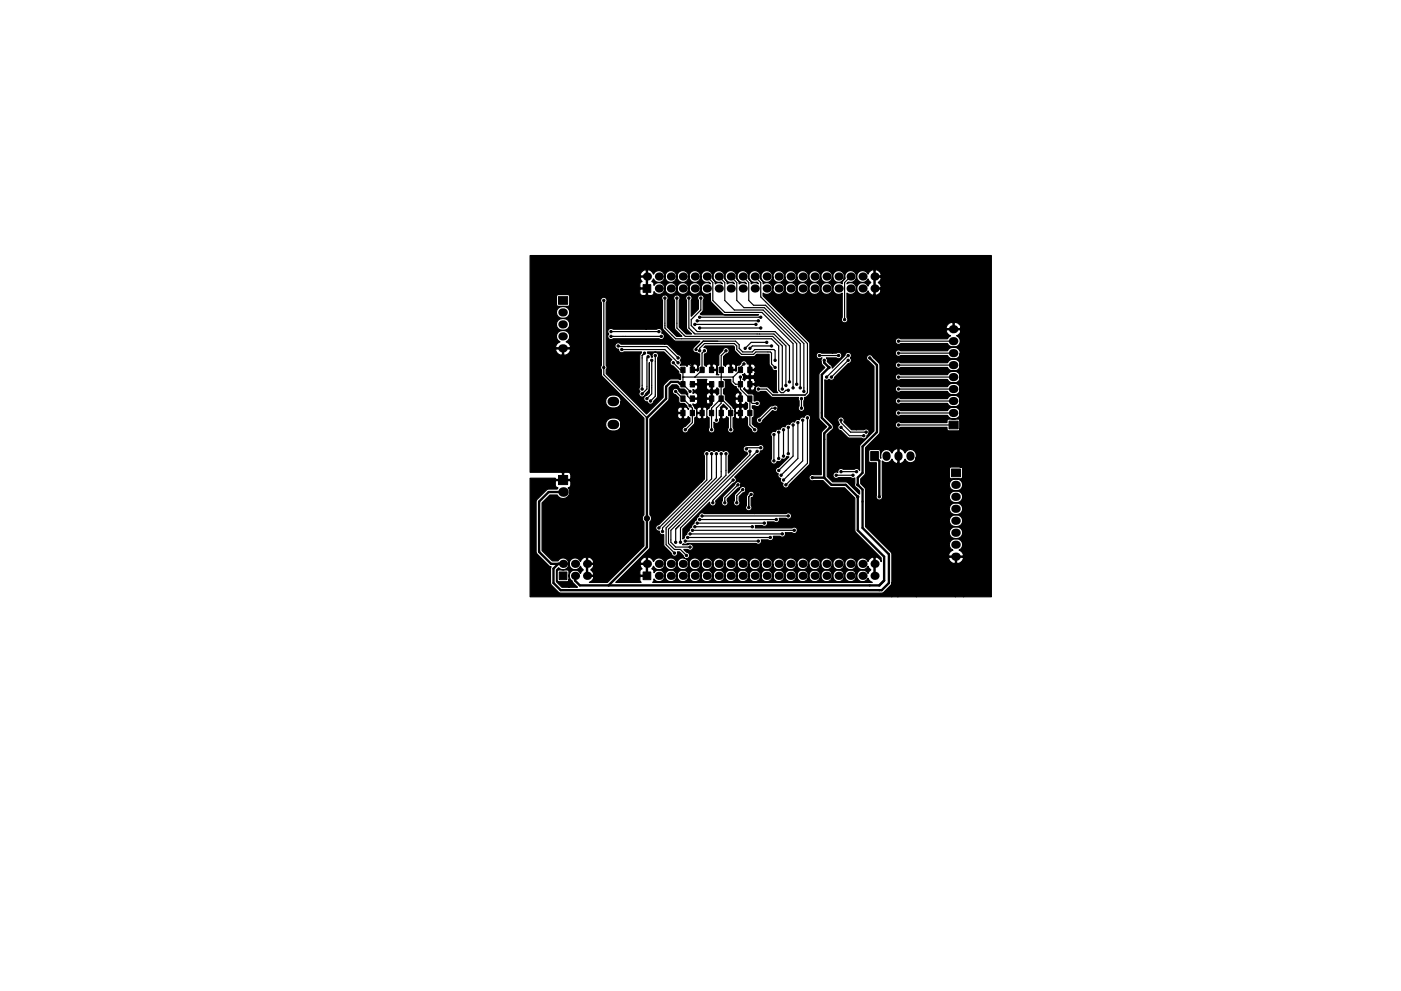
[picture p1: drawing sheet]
<svg xmlns="http://www.w3.org/2000/svg" width="297mm" height="210mm" viewBox="0 0 297 210" stroke-linecap="round" stroke-linejoin="round" font-family="sans-serif">
<g fill="#000" stroke="#000" stroke-width=".21">
<path d="M118.4 62.9h1.9v1.7h-1.9zM136.3 60.4h1.7v1.6h-1.7zM144.3 77.9h.9v1.2h-.9zM146.3 77.9h.9v1.2h-.9zM148.4 77.9h.9v1.2h-.9zM150.4 77.9h.9v1.2h-.9zM152.5 77.9h.9v1.2h-.9zM154.5 77.9h.9v1.2h-.9zM156.5 77.9h.9v1.2h-.9zM158.5 77.9h.9v1.2h-.9zM144.3 84h.9v1.2h-.9zM144.3 81h.9v1.1h-.9z"/>
<path d="M144.3 87h.9v1.2h-.9zM146.3 84h.9v1.2h-.9zM146.3 81h.9v1.1h-.9zM146.3 87h.9v1.2h-.9zM148.4 87h.9v1.2h-.9zM150.4 87h.9v1.2h-.9zM150.4 81h.9v1.1h-.9zM150.4 84h.9v1.2h-.9zM152.4 81h.9v1.1h-.9zM152.4 84h.9v1.2h-.9zM152.5 87h.9v1.2h-.9zM154.5 87h.9v1.2h-.9z"/>
<path d="M156.5 81h.9v1.1h-.9zM156.5 84h.9v1.2h-.9zM156.5 87h.9v1.2h-.9zM158.5 81h.9v1.1h-.9zM158.5 84h.9v1.2h-.9zM158.5 87h.9v1.2h-.9zM184.6 95.8h1.6v1.9h-1.6zM201.2 89.4h1.9v1.6h-1.9zM118.4 100.9h1.9v1.9h-1.9zM201.7 99.5h2v1.6h-2zM118.6 121.4h1.6v1.6h-1.6zM136.3 121.4h1.7v1.6h-1.7z"/>
<circle cx="128" cy="78" r=".25"/>
<circle cx="128" cy="63.7" r=".25"/>
<circle cx="129.5" cy="70.4" r=".25"/>
<circle cx="129.5" cy="71.4" r=".25"/>
<circle cx="131.1" cy="73.4" r=".25"/>
<circle cx="131.8" cy="74.2" r=".25"/>
<circle cx="136.7" cy="74.9" r=".25"/>
<circle cx="137.4" cy="75.7" r=".25"/>
<circle cx="138.2" cy="76.4" r=".25"/>
<circle cx="138.9" cy="75.4" r=".25"/>
<circle cx="139.7" cy="70.4" r=".25"/>
<circle cx="140.2" cy="71.4" r=".25"/>
<circle cx="141" cy="63.2" r=".25"/>
<circle cx="142.7" cy="77" r=".25"/>
<circle cx="143.5" cy="63.2" r=".25"/>
<circle cx="143.8" cy="77" r=".25"/>
<circle cx="143.8" cy="75.9" r=".25"/>
<circle cx="145.3" cy="76.4" r=".25"/>
<circle cx="146" cy="63.2" r=".25"/>
<circle cx="147.3" cy="68.8" r=".25"/>
<circle cx="147.6" cy="74.2" r=".25"/>
<circle cx="147.8" cy="68.1" r=".25"/>
<circle cx="148.3" cy="69.6" r=".25"/>
<circle cx="148.3" cy="67.3" r=".25"/>
<circle cx="148.3" cy="74.4" r=".25"/>
<circle cx="148.6" cy="63.2" r=".25"/>
<circle cx="149.4" cy="74.4" r=".25"/>
<circle cx="150.4" cy="74.4" r=".25"/>
<circle cx="153.9" cy="74.4" r=".25"/>
<circle cx="154.9" cy="74.4" r=".25"/>
<circle cx="157.7" cy="77.2" r=".25"/>
<circle cx="158" cy="73.9" r=".25"/>
<circle cx="159" cy="73.9" r=".25"/>
<circle cx="160.3" cy="68.8" r=".25"/>
<circle cx="160.5" cy="75.4" r=".25"/>
<circle cx="160.8" cy="68.1" r=".25"/>
<circle cx="161.3" cy="69.6" r=".25"/>
<circle cx="161.3" cy="67.3" r=".25"/>
<circle cx="162.6" cy="72.6" r=".25"/>
<circle cx="163.6" cy="73.4" r=".25"/>
<circle cx="164.3" cy="76.4" r=".25"/>
<circle cx="164.3" cy="78" r=".25"/>
<circle cx="173.7" cy="75.4" r=".25"/>
<circle cx="174.8" cy="76.4" r=".25"/>
<circle cx="175.8" cy="78" r=".25"/>
<circle cx="177.8" cy="75.4" r=".25"/>
<circle cx="179.1" cy="67.8" r=".25"/>
<circle cx="179.8" cy="75.4" r=".25"/>
<circle cx="179.8" cy="76.4" r=".25"/>
<circle cx="184.4" cy="75.9" r=".25"/>
<circle cx="184.4" cy="78.5" r=".25"/>
<circle cx="190.5" cy="74.9" r=".25"/>
<circle cx="190.5" cy="72.4" r=".25"/>
<circle cx="190.5" cy="77.5" r=".25"/>
<circle cx="126" cy="87.6" r=".25"/>
<circle cx="136.1" cy="82.5" r=".25"/>
<circle cx="136.1" cy="83.6" r=".25"/>
<circle cx="137.2" cy="84.6" r=".25"/>
<circle cx="137.9" cy="85.1" r=".25"/>
<circle cx="143.3" cy="83.1" r=".25"/>
<circle cx="143.3" cy="82" r=".25"/>
<circle cx="144.3" cy="91.2" r=".25"/>
<circle cx="145.3" cy="91.2" r=".25"/>
<circle cx="146.3" cy="86.1" r=".25"/>
<circle cx="146.3" cy="83.1" r=".25"/>
<circle cx="149.4" cy="89.1" r=".25"/>
<circle cx="149.9" cy="96.3" r=".25"/>
<circle cx="149.9" cy="91.2" r=".25"/>
<circle cx="150.9" cy="91.2" r=".25"/>
<circle cx="150.9" cy="96.3" r=".25"/>
<circle cx="151.9" cy="89.1" r=".25"/>
<circle cx="151.9" cy="96.3" r=".25"/>
<circle cx="152.9" cy="96.3" r=".25"/>
<circle cx="153.9" cy="91.2" r=".25"/>
<circle cx="153.9" cy="96.3" r=".25"/>
<circle cx="154.9" cy="91.2" r=".25"/>
<circle cx="157" cy="80" r=".25"/>
<circle cx="158" cy="86.6" r=".25"/>
<circle cx="158.2" cy="95.2" r=".25"/>
<circle cx="159" cy="95.8" r=".25"/>
<circle cx="159" cy="91.2" r=".25"/>
<circle cx="160" cy="91.2" r=".25"/>
<circle cx="160.5" cy="85.6" r=".25"/>
<circle cx="160.5" cy="95.8" r=".25"/>
<circle cx="160.5" cy="81.5" r=".25"/>
<circle cx="160.8" cy="82.5" r=".25"/>
<circle cx="161" cy="89.1" r=".25"/>
<circle cx="161.3" cy="95" r=".25"/>
<circle cx="164.1" cy="92.2" r=".25"/>
<circle cx="164.1" cy="97.8" r=".25"/>
<circle cx="164.3" cy="86.6" r=".25"/>
<circle cx="165.1" cy="91.7" r=".25"/>
<circle cx="165.1" cy="97.3" r=".25"/>
<circle cx="165.1" cy="99.8" r=".25"/>
<circle cx="165.9" cy="82.5" r=".25"/>
<circle cx="166.1" cy="91.2" r=".25"/>
<circle cx="166.1" cy="96.8" r=".25"/>
<circle cx="166.6" cy="81.8" r=".25"/>
<circle cx="167.1" cy="90.7" r=".25"/>
<circle cx="167.1" cy="82.8" r=".25"/>
<circle cx="167.1" cy="96.3" r=".25"/>
<circle cx="167.4" cy="81" r=".25"/>
<circle cx="168.1" cy="90.2" r=".25"/>
<circle cx="168.1" cy="82.3" r=".25"/>
<circle cx="168.9" cy="81.5" r=".25"/>
<circle cx="169.2" cy="89.7" r=".25"/>
<circle cx="169.7" cy="82.3" r=".25"/>
<circle cx="169.9" cy="86.6" r=".25"/>
<circle cx="169.9" cy="84.6" r=".25"/>
<circle cx="170.2" cy="89.1" r=".25"/>
<circle cx="170.4" cy="83.1" r=".25"/>
<circle cx="171.2" cy="88.6" r=".25"/>
<circle cx="173" cy="91.4" r=".25"/>
<circle cx="175.3" cy="80" r=".25"/>
<circle cx="176" cy="90.7" r=".25"/>
<circle cx="176.3" cy="80" r=".25"/>
<circle cx="178.3" cy="89.1" r=".25"/>
<circle cx="178.3" cy="90.7" r=".25"/>
<circle cx="183.1" cy="92.5" r=".25"/>
<circle cx="183.6" cy="91.7" r=".25"/>
<circle cx="184.4" cy="90.7" r=".25"/>
<circle cx="190.5" cy="90.2" r=".25"/>
<circle cx="190.5" cy="80" r=".25"/>
<circle cx="190.5" cy="87.6" r=".25"/>
<circle cx="190.5" cy="85.1" r=".25"/>
<circle cx="190.5" cy="82.5" r=".25"/>
<circle cx="198.1" cy="92.2" r=".25"/>
<circle cx="121.4" cy="112" r=".55"/>
<circle cx="121.4" cy="110.5" r=".55"/>
<circle cx="121.4" cy="113.5" r=".55"/>
<circle cx="125.5" cy="110.5" r=".55"/>
<circle cx="125.5" cy="113.5" r=".55"/>
<circle cx="137.2" cy="110" r=".55"/>
<circle cx="139.7" cy="112" r=".25"/>
<circle cx="140.5" cy="112.8" r=".25"/>
<circle cx="143" cy="117.3" r=".25"/>
<circle cx="143.3" cy="115.1" r=".25"/>
<circle cx="144.3" cy="115.1" r=".25"/>
<circle cx="145.3" cy="114.8" r=".25"/>
<circle cx="145.5" cy="117.9" r=".25"/>
<circle cx="145.8" cy="114" r=".25"/>
<circle cx="146.3" cy="116.1" r=".25"/>
<circle cx="146.3" cy="113.3" r=".25"/>
<circle cx="146.8" cy="112.5" r=".25"/>
<circle cx="147.3" cy="111.8" r=".25"/>
<circle cx="147.8" cy="111" r=".25"/>
<circle cx="148.3" cy="110.2" r=".25"/>
<circle cx="148.8" cy="109.5" r=".25"/>
<circle cx="151.1" cy="106.7" r=".25"/>
<circle cx="153.7" cy="106.7" r=".25"/>
<circle cx="155.4" cy="101.8" r=".25"/>
<circle cx="156.2" cy="106.7" r=".25"/>
<circle cx="156.5" cy="102.9" r=".25"/>
<circle cx="157.5" cy="103.9" r=".25"/>
<circle cx="158.7" cy="107.7" r=".25"/>
<circle cx="159.3" cy="104.9" r=".25"/>
<circle cx="159.5" cy="111.8" r=".25"/>
<circle cx="160.8" cy="114.8" r=".25"/>
<circle cx="162.1" cy="111" r=".25"/>
<circle cx="163.3" cy="114" r=".25"/>
<circle cx="164.6" cy="110.2" r=".25"/>
<circle cx="165.6" cy="100.8" r=".25"/>
<circle cx="165.9" cy="113.3" r=".25"/>
<circle cx="166.1" cy="101.8" r=".25"/>
<circle cx="166.6" cy="102.9" r=".25"/>
<circle cx="167.1" cy="109.5" r=".25"/>
<circle cx="168.4" cy="112.5" r=".25"/>
<circle cx="172.2" cy="101.3" r=".25"/>
<circle cx="177.3" cy="100.8" r=".25"/>
<circle cx="177.3" cy="106.2" r=".25"/>
<circle cx="178.3" cy="100.1" r=".25"/>
<circle cx="180.8" cy="100.8" r=".25"/>
<circle cx="181.6" cy="100.1" r=".25"/>
<circle cx="181.9" cy="105.4" r=".25"/>
<circle cx="181.9" cy="102.9" r=".25"/>
<circle cx="186.4" cy="105.4" r=".25"/>
<circle cx="197.1" cy="102.9" r=".25"/>
<circle cx="197.1" cy="105.4" r=".25"/>
<circle cx="197.1" cy="110.5" r=".25"/>
<circle cx="197.1" cy="107.9" r=".25"/>
</g>
<g fill="#000">
<circle cx="137.2" cy="58.7" r=".86"/>
<circle cx="139.7" cy="58.7" r=".86"/>
<circle cx="142.2" cy="58.7" r=".86"/>
<circle cx="144.8" cy="58.7" r=".86"/>
<circle cx="147.3" cy="58.7" r=".86"/>
<circle cx="149.9" cy="58.7" r=".86"/>
<circle cx="152.4" cy="58.7" r=".86"/>
<circle cx="154.9" cy="58.7" r=".86"/>
<circle cx="157.5" cy="58.7" r=".86"/>
<circle cx="160" cy="58.7" r=".86"/>
<circle cx="162.6" cy="58.7" r=".86"/>
<circle cx="165.1" cy="58.7" r=".86"/>
<circle cx="167.6" cy="58.7" r=".86"/>
<circle cx="170.2" cy="58.7" r=".86"/>
<circle cx="172.7" cy="58.7" r=".86"/>
<circle cx="175.3" cy="58.7" r=".86"/>
<circle cx="177.8" cy="58.7" r=".86"/>
<circle cx="180.3" cy="58.7" r=".86"/>
<circle cx="182.9" cy="58.7" r=".86"/>
<circle cx="185.4" cy="58.7" r=".86"/>
<circle cx="139.7" cy="61.2" r=".86"/>
<circle cx="142.2" cy="61.2" r=".86"/>
<circle cx="144.8" cy="61.2" r=".86"/>
<circle cx="147.3" cy="61.2" r=".86"/>
<circle cx="149.9" cy="61.2" r=".86"/>
<circle cx="152.4" cy="61.2" r=".86"/>
<circle cx="154.9" cy="61.2" r=".86"/>
<circle cx="157.5" cy="61.2" r=".86"/>
<circle cx="160" cy="61.2" r=".86"/>
<circle cx="162.6" cy="61.2" r=".86"/>
<circle cx="165.1" cy="61.2" r=".86"/>
<circle cx="167.6" cy="61.2" r=".86"/>
<circle cx="170.2" cy="61.2" r=".86"/>
<circle cx="172.7" cy="61.2" r=".86"/>
<circle cx="175.3" cy="61.2" r=".86"/>
<circle cx="177.8" cy="61.2" r=".86"/>
<circle cx="180.3" cy="61.2" r=".86"/>
<circle cx="182.9" cy="61.2" r=".86"/>
<circle cx="185.4" cy="61.2" r=".86"/>
<circle cx="119.4" cy="104.4" r="1.02"/>
<circle cx="119.4" cy="119.6" r=".86"/>
<circle cx="121.9" cy="119.6" r=".86"/>
<circle cx="124.5" cy="119.6" r=".86"/>
<circle cx="137.2" cy="119.6" r=".86"/>
<circle cx="139.7" cy="119.6" r=".86"/>
<circle cx="142.2" cy="119.6" r=".86"/>
<circle cx="144.8" cy="119.6" r=".86"/>
<circle cx="147.3" cy="119.6" r=".86"/>
<circle cx="149.9" cy="119.6" r=".86"/>
<circle cx="152.4" cy="119.6" r=".86"/>
<circle cx="154.9" cy="119.6" r=".86"/>
<circle cx="157.5" cy="119.6" r=".86"/>
<circle cx="160" cy="119.6" r=".86"/>
<circle cx="162.6" cy="119.6" r=".86"/>
<circle cx="165.1" cy="119.6" r=".86"/>
<circle cx="167.6" cy="119.6" r=".86"/>
<circle cx="170.2" cy="119.6" r=".86"/>
<circle cx="172.7" cy="119.6" r=".86"/>
<circle cx="175.3" cy="119.6" r=".86"/>
<circle cx="177.8" cy="119.6" r=".86"/>
<circle cx="180.3" cy="119.6" r=".86"/>
<circle cx="182.9" cy="119.6" r=".86"/>
<circle cx="185.4" cy="119.6" r=".86"/>
<circle cx="121.9" cy="122.2" r=".86"/>
<circle cx="124.5" cy="122.2" r=".86"/>
<circle cx="139.7" cy="122.2" r=".86"/>
<circle cx="142.2" cy="122.2" r=".86"/>
<circle cx="144.8" cy="122.2" r=".86"/>
<circle cx="147.3" cy="122.2" r=".86"/>
<circle cx="149.9" cy="122.2" r=".86"/>
<circle cx="152.4" cy="122.2" r=".86"/>
<circle cx="154.9" cy="122.2" r=".86"/>
<circle cx="157.5" cy="122.2" r=".86"/>
<circle cx="160" cy="122.2" r=".86"/>
<circle cx="162.6" cy="122.2" r=".86"/>
<circle cx="165.1" cy="122.2" r=".86"/>
<circle cx="167.6" cy="122.2" r=".86"/>
<circle cx="170.2" cy="122.2" r=".86"/>
<circle cx="172.7" cy="122.2" r=".86"/>
<circle cx="175.3" cy="122.2" r=".86"/>
<circle cx="177.8" cy="122.2" r=".86"/>
<circle cx="180.3" cy="122.2" r=".86"/>
<circle cx="182.9" cy="122.2" r=".86"/>
<circle cx="185.4" cy="122.2" r=".86"/>
</g>
<g fill="none" stroke="#000" stroke-width="1.7">
<path d="M119.2 66.3h.3M119.2 68.8h.3M119.2 71.4h.3M119.2 73.9h.3M202 77.5h.3M202 74.9h.3M202 72.4h.3M202 69.8h.3M188 96.6v.3M190.5 96.6v.3M193 96.6v.3M202 87.6h.3"/>
<path d="M202 85.1h.3M202 82.5h.3M202 80h.3M202.5 102.9h.3M202.5 105.4h.3M202.5 107.9h.3M202.5 110.5h.3M202.5 113h.3M202.5 115.6h.3M202.5 118.1h.3"/>
</g>
<path d="M129.8 85.2h.5M129.8 90.1h.5" fill="none" stroke="#000" stroke-width="2"/>
<g fill="none" stroke="#000" stroke-width=".25">
<path d="M149.9 58.7l1.2 1.2v3.8l2.6 2.6h7.8l6.6 6.6v9.4M152.4 58.7l1.3 1.2v3.8l2 2.1h6.1l7.1 7.1v8.6M154.9 58.7l1.3 1.2v3.8l1.5 1.6h4.4l7.6 7.6v9.4M157.5 58.7l1.2 1.2v3.8l1.1 1.1h2.5l8.1 8.1v10.2M160 58.7l1.3 1.2v3.1l9.9 9.9v10.4l-.5 .5h-6.9l-1.2-1.3h-1.8M180.3 58.7l-1.2 1.2v7.9M128 63.7v15.8l9.2 9.1M129.5 70.4h10.2M129.5 71.4h10.7M131.1 73.4l.1 .1h10.2l2.4 2.4M131.8 74.2h9.2l2.8 2.8M136.7 74.9l-.6 .5v7.1"/>
<path d="M137.4 75.7l-.2 .2v6.6l-1.1 1.1M138.2 76.4v7.2l-1 1M138.9 75.4v8.7l-1 1M141 63.2v6.4l2.3 2.3h20.3l1.5 1.5v9.4l.5 .5h.5l.5-.5h.5M142.7 77l1.6 1.5h.5M143.5 63.2v6.4l1.8 1.8h18.5l2.1 2v9.1M144.8 78.5h.1M144.8 78.5v3l1.5 1.6M145.3 76.4l1.5 1.6v.5M146 63.2v6.4l1.3 1.3h16.8l2.5 2.5v8.4M147.1 70.6h.1M147.3 68.8h13"/>
<path d="M147.6 74.2v-.3l1.5-1.5h6.9l.7 .7v.8l.8 .8h2l.5-.5h4.1l.2 .2v2M147.8 68.1h13M148.3 74.4v-.5l1.1-1h6.3l.5 .5v.8l1 1h2.6l.5-.5h3l.3 .2v2.3l.7 .8M148.3 69.6h13M148.3 67.3h13M148.6 63.2v2.6l-2 2v1.3l1.2 1.3h16.5l3.1 3v7.6M149.4 74.4l-.6 .5 .1 3.6-1.6 1.5M150.4 74.4l.5 .5v3.6M152.9 78.5h.1M152.9 80h.1M153.9 74.4l-1 1v10.2l-1 1v2.5M154.9 74.4v4.1"/>
<path d="M154.9 74.4h.1M157.7 77.2l-.7 .8v.5l-1.5 1.5M160.5 75.4l-1.5 1.6v1.5M162.6 72.6h-3.3l-1.3 1.3M163.6 73.4h-4.1l-.5 .5M173.7 75.4h4.1M179.8 76.4l-3.5 3.6M179.8 75.4l-4.5 4.6M190.5 77.5h11.7M190.5 74.9h11.7M190.5 72.4h11.7M143.3 83.1l3.5 3.5v3.1l-1.5 1.5"/>
<path d="M143.3 82l1 1.1h1l.5 .5v.5l.5 .5h.5M144.8 84.6h.1M144.8 80h.1M144.8 87.1v3.6l-.5 .5M144.8 80h10.7M146.3 81.5h.5M146.3 86.1h.1M148.9 87.6v2.6l1 1M149.9 96.3v5.5l-10.2 10.2M150.9 81.5h.1M150.9 91.2v-4.6l2-2 2 2v4.6M150.9 91.2h.1"/>
<path d="M150.9 96.3v5.3l-10.4 10.4v.8M150.9 84.6v.5l-1 1v2.5l-.5 .5M151.9 96.3v5l-10.7 10.7v3.6l1.8 1.7M152.9 96.3v4.8l-11.2 11.2v3l1.3 1.3h1.3l1.2 1.3M152.9 87.6v2.6l1 1M153.9 96.3v4.5l-11.7 11.7v2.6l1.1 1h3M154.9 91.2h.1M155.4 80v1l.6 .5h1v-.5M157 80v2.6l2 2v5.5l1 1.1M157 84.6v1l1 1M157 87.6v1.6l2 2M159 81.5h1.5"/>
<path d="M159 95.8v.7l-15.7 15.8v2.8M159 85.1l.5 .5h1M160.5 95.8l-16.2 16.2v3.1M161.3 95h-2.8l-.3 .2M164.1 92.2v5.6M164.3 86.6h-.7l-2.6 2.5M165.1 91.7v5.6M166.1 91.2v5.6M167.1 90.7v5.6M168.1 90.2v6.6l-3 3M169.2 89.7v7.6l-3.6 3.5M169.9 84.6v2"/>
<path d="M170.2 89.1v8.7l-4.1 4M171.2 88.6v9.7l-4.6 4.6M178.3 89.1v.6l2 2h3.3M178.3 90.7l1.8 1.8h3M190.5 80h11.7M190.5 87.6h11.7M190.5 85.1h11.7M190.5 82.5h11.7M190.5 90.2h11.7M145.3 114.8h15.5M145.8 114h17.5M146.3 113.3h19.6"/>
<path d="M146.8 112.5h21.6M147.3 111.8h12.2M147.8 111h14.3M148.3 110.2h16.3M148.8 109.5h18.3M155.4 101.8l-4.3 4.4v.5M156.5 102.9l-2.8 2.8v1M157.5 103.9l-1.3 1.3v1.5M159.3 104.9l-.6 .5v2.3M177.3 100.8h3.5M178.3 100.1h3.3"/>
</g>
<path d="M174.8 76.4v.6l1 1-1.6 1.5v9.1l1.8 1.8v.3l-1.2 1.2v9.4M184.4 75.9l1.5 1.6v14.2l-3 3v5.6l-1 1v1.6l1 1v8.1l5.6 5.6v6.1l-1.6 1.5h-68l-1.6-1.5v-3.1l1.1-1M144.8 81.5h-.5l-.5-.5h-1.6l-1 1v2.6l-4 4v27.5l-8.2 8.1M185.4 96.8l1 1v7.6M119.4 104.4h-3.1l-2 2v10.7l2.5 2.5h2.6M172.2 101.3h2.6M174.8 101.3l1.5 1.6h3l2.6 2.5v7.1l5.6 5.6v5.1l-1.1 1h-63.5l-1-1v-1" fill="none" stroke="#000" stroke-width=".5"/>
<path d="M112.4 54.2h97.8v72.4h-5.9v-8.1a1.45 1.45 0 0 0-1-1.8 1.23 1.23 0 0 0 .8-1.1v-16.1l-.3-.4v-29.6a1.49 1.49 0 0 0-1.3-1.1l-.2 .1v1.2h1.4l.1-.2v.7l-.1-.2h-1.6v-1.5a1.05 1.05 0 0 0-1.4 1.2h1.4v.3h-1.4l-.1 .2a1.4 1.4 0 0 0 .9 1l-.6 .7h-9.9a.69 .69 0 0 0-1 0 .69 .69 0 0 0 0 1 .69 .69 0 0 0 1 0h9.9l.2 .4a1.38 1.38 0 0 0 1.9 .1 1.38 1.38 0 0 0 .2-1.9l-.4-.3a1.4 1.4 0 0 0 1-1v28.9h-.2l-.1-24.7a1.52 1.52 0 0 0-2.6 0l-10-.1a.69 .69 0 0 0-.9 .2 .69 .69 0 0 0 0 .9 .69 .69 0 0 0 1 0h9.9l.2 .4a1.5 1.5 0 0 0 2.5-.9v2.6l-.1-.5a1.52 1.52 0 0 0-2.6 0l-10-.1a.69 .69 0 0 0-.9 .1 .69 .69 0 0 0 0 1 .69 .69 0 0 0 1 0h9.9l.2 .3a1.5 1.5 0 0 0 2.5-.8v2.5l-.1-.5a1.52 1.52 0 0 0-2.6 0l-10-.1a.69 .69 0 0 0-.9 .2 .69 .69 0 0 0 0 .9 .69 .69 0 0 0 1 0h9.9l.2 .4a1.5 1.5 0 0 0 2.5-.9v2.5l-.1-.4a1.52 1.52 0 0 0-2.6-.1h-10a.69 .69 0 0 0-.9 .1 .69 .69 0 0 0 0 .9 .69 .69 0 0 0 1 .1h9.9l.2 .3a1.5 1.5 0 0 0 2.5-.9v2.6l-.1-.5a1.52 1.52 0 0 0-2.6 0l-10-.1a.69 .69 0 0 0-.9 .1 .69 .69 0 0 0 0 1 .69 .69 0 0 0 1 0h9.9l.2 .4a1.5 1.5 0 0 0 2.5-.9v2.5l-.1-.5a1.52 1.52 0 0 0-2.6 0l-10-.1a.69 .69 0 0 0-.9 .2 .69 .69 0 0 0 0 .9 .69 .69 0 0 0 1 0h9.9l.2 .4a1.5 1.5 0 0 0 2.5-.9v11.5v-9.8l-.1-.3-2.5-.1-.2 .3v.5l-9.9-.1a.69 .69 0 0 0-.9 .1 .69 .69 0 0 0 0 1 .69 .69 0 0 0 1 0h9.8v.5l.4 .2h2l.3-.1 .1-.3v8.1l-2.2 .1-.1 2 .1 .3 .3 .1h2l.3-.1 .1-.3v1.6a1.4 1.4 0 0 0-1.7-1.2 1.4 1.4 0 0 0-1 1.7 1.47 1.47 0 0 0 1.5 .8 1.47 1.47 0 0 0 1.2-1.2v2.5l-.1-.5a1.39 1.39 0 0 0-1.9-.7 1.39 1.39 0 0 0-.5 2.1 1.5 1.5 0 0 0 2.5-.9v2.5l-.1-.4a1.39 1.39 0 0 0-1.9-.7 1.39 1.39 0 0 0-.5 2 1.5 1.5 0 0 0 2.5-.9v2.6l-.1-.5a1.39 1.39 0 0 0-1.9-.7 1.39 1.39 0 0 0-.5 2.1 1.5 1.5 0 0 0 2.5-.9v2.5l-.1-.5a1.39 1.39 0 0 0-1.9-.6 1.39 1.39 0 0 0-.5 2 1.5 1.5 0 0 0 2.5-.9v2.6l-.1-.5a1.39 1.39 0 0 0-1.9-.7 1.39 1.39 0 0 0-.5 2l.5 .3a1.06 1.06 0 0 0-.9 1.3h3l.1-.3v.8l-.1-.3h-1.4v1.2a1.16 1.16 0 0 0 1.5-.9v8.1h-1.7v-8.4h-1.4l-.1 .3a1.49 1.49 0 0 0 1.2 1.1l.3-.2v7.2h-8.3v-29.7a1.27 1.27 0 0 0-.8-1.5 1.27 1.27 0 0 0-1.6 .7 1.06 1.06 0 0 0-1.3-.8v3l.3 .1a1.4 1.4 0 0 0 1-1 1.24 1.24 0 0 0 1.4 .8 1.24 1.24 0 0 0 1-1.3v29.7h-3.9v-31.3l-.3-.1-.5 .2-.5 .7a1.23 1.23 0 0 0-1.1-.8 1.23 1.23 0 0 0-1.1 .7v-35.2l-.3-.5-.4-.4a1.5 1.5 0 0 0 .7-1.5 1.5 1.5 0 0 0-1.1-1.2l-.3 .1v1.2h1.3l.1-.2v.7l-.1-.2h-1.3v2.3h1.3l.1-.3v.8l-.1-.3h-1.3v1.2a1.09 1.09 0 0 0 1.4-.9l-.1 35.6-.1-1.4-.3-.4h-1.8l-.3 .1-.1 .3 .1 2.3 1.5 .1v7.1a.69 .69 0 0 0 .7 .8 .69 .69 0 0 0 .6-1v-7.3a1.24 1.24 0 0 0 2-.4 1.06 1.06 0 0 0 1.3 .9v28.3h-1.3v-9.2l-5.6-5.7v-7.8l-.2-.5-.8-.8v-1l.8-.8 .2-.5v-5.3l2.9-2.9 .2-.4v-14.2l-.2-.5-1.1-1.1v-18.6a1.03 1.03 0 0 0-1.3 .9 1.25 1.25 0 0 0-1.9-.5 1.25 1.25 0 0 0 0 2 1.25 1.25 0 0 0 1.9-.5l.6 .7-.6 .8a1.25 1.25 0 0 0-1.9-.5 1.25 1.25 0 0 0 0 2 1.25 1.25 0 0 0 1.9-.5 1.03 1.03 0 0 0 1.3 .8v13.4l-.3-.2a.68 .68 0 0 0-1.1-.3 .68 .68 0 0 0 .2 1.2l1.2 1.1v13.7l-1 1v-.8a.68 .68 0 0 0-1.1-.4h-1.6v-30a1.23 1.23 0 0 0-.7-1.1 1.23 1.23 0 0 0-1.3 .1l.3-.4a1.26 1.26 0 0 0 1.7-.9 1.26 1.26 0 0 0-1.4-1.5 1.26 1.26 0 0 0-1 1.7l-.2 .1v-.5a1.25 1.25 0 0 0-1.7-1.2 1.25 1.25 0 0 0-.4 2.1 1.25 1.25 0 0 0 2-.4l.1-.5v.5a.9 .9 0 0 0-.4 1 1.24 1.24 0 0 0-1.7 .2 1.24 1.24 0 0 0 0 1.7 1.24 1.24 0 0 0 1.7 .1l-.1 5.2a.69 .69 0 0 0 .1 1 .69 .69 0 0 0 1-.1 .69 .69 0 0 0 0-.9v-5.2l.3 .2a1.24 1.24 0 0 0 1.7-1.2v30h-1.1l-1.6-1.7 .1-.2a.7 .7 0 0 0-.9-.8 .7 .7 0 0 0-.3 1.2l.1 .4a.69 .69 0 0 0-.3 .8 .69 .69 0 0 0 .7 .5l1.6 1.5 2.8 .1 .3 .1a.69 .69 0 0 0 .8-.7 .68 .68 0 0 0 .5-.8v.8l-2 2.1-.1 5.3v-.1a.68 .68 0 0 0-1-.1l-2.5-.1a.69 .69 0 0 0-.8 0 .69 .69 0 0 0-.3 .7 .69 .69 0 0 0-.9 .2 .69 .69 0 0 0 .1 .9 .69 .69 0 0 0 .9 0h2.7l.3 .2 .5-.1v1.2a.65 .65 0 0 0 .4 .9l.6 .6v.7l-2.6-2.5-3.1-.1-1.1-1.1v-8.9l1-1a.9 .9 0 0 0 .1-1.2l-1.6-1.6v-7.8l.5 .1 .4-.2 .1 .1a.68 .68 0 0 0 1.1-.6l3-2.9a.68 .68 0 0 0 .5-.5 .68 .68 0 0 0-.2-.7 .69 .69 0 0 0-.2-1.1 .69 .69 0 0 0-.9 .6l-2.8 2.7-.1-.5-.9-.9v-.4l-.2-.4 2.2 .1a.69 .69 0 0 0 .9-.1 .69 .69 0 0 0 0-1 .69 .69 0 0 0-1 0h-.8v-16.2a1.25 1.25 0 0 0-1.7-1.2 1.25 1.25 0 0 0-.4 2.1 1.25 1.25 0 0 0 2-.4l.1-.5v2.5a1.25 1.25 0 0 0-1.7-1.1 1.25 1.25 0 0 0-.4 2 1.25 1.25 0 0 0 2-.4l.1-.5v13.7h-2.3l-.2-.1v-16.1a1.25 1.25 0 0 0-1.8-1.2 1.25 1.25 0 0 0-.4 2.1 1.25 1.25 0 0 0 2.1-.4l.1-.5v2.5a1.25 1.25 0 0 0-1.8-1.1 1.25 1.25 0 0 0-.4 2 1.25 1.25 0 0 0 2.1-.4l.1-.5v13.6a.71 .71 0 0 0-.9 .9 .71 .71 0 0 0 1.2 .2l-.2 .4 .1 .9 .7 .8-1.1 1.1-.2 .4v9.1l.2 .5 1.5 1.4-1 1-.2 .4v8.8h-2.2v-12.2a.69 .69 0 0 0-.7-.6 .69 .69 0 0 0-.7 .7 .68 .68 0 0 0-1 .5 .68 .68 0 0 0-1 .5 .68 .68 0 0 0-1 .5 .68 .68 0 0 0-1 .5 .68 .68 0 0 0-1.1 .5l-.4-.1-.1-4.8a.68 .68 0 0 0-1-.1l-.7 .2-2.2 2.2a.69 .69 0 0 0-.7 .7 .69 .69 0 0 0 .7 .6 .69 .69 0 0 0 .7-.6l2.1-2.1 .4 .2a.69 .69 0 0 0 .8-.8v4.5l-.3 .1-.3 .5a.68 .68 0 0 0-.9 .2 .68 .68 0 0 0 .1 .9l-.1 4.7a.69 .69 0 0 0 .3 1 .69 .69 0 0 0 1-.5 .68 .68 0 0 0 1-.5 .68 .68 0 0 0 1-.5h.5l-2.3 2.2a.69 .69 0 0 0-.6 .7 .69 .69 0 0 0 .6 .7 .68 .68 0 0 0 .5 1 .68 .68 0 0 0 .5 1 .69 .69 0 0 0 .4 1 .69 .69 0 0 0 .9-.6l4.4-4.4v-9.4l.2-.6-.1 12.3a.69 .69 0 0 0-.2 .9 .69 .69 0 0 0 .9 .3h2l1.5 1.4 3.1 .1 2.1 2.2 .1 7.1 5.5 5.6v.8a1.04 1.04 0 0 0-1.3-.9v4h-.2v-4l-.2-.1-.5 .1-.6 .8a1.25 1.25 0 0 0-1.9-.5 1.25 1.25 0 0 0 0 2 1.25 1.25 0 0 0 1.9-.5l.6 .8-.6 .8a1.25 1.25 0 0 0-1.9-.5 1.25 1.25 0 0 0 0 2 1.25 1.25 0 0 0 1.9-.5l.2 .4 .7 .5h-3.3v-3.9a1.25 1.25 0 0 0-1.7-1.2 1.25 1.25 0 0 0-.5 2 1.25 1.25 0 0 0 2.1-.4l.1-.4v2.4a1.25 1.25 0 0 0-1.8-1 1.25 1.25 0 0 0-.3 2 1.25 1.25 0 0 0 2-.4l.1-.5v1.4h-2.6v-3.9a1.25 1.25 0 0 0-1.7-1.2 1.25 1.25 0 0 0-.4 2 1.25 1.25 0 0 0 2-.4l.1-.4v2.4a1.25 1.25 0 0 0-1.7-1 1.25 1.25 0 0 0-.4 2 1.25 1.25 0 0 0 2-.4l.1-.5v1.4h-2.5v-3.9a1.25 1.25 0 0 0-1.7-1.2 1.25 1.25 0 0 0-.4 2 1.25 1.25 0 0 0 2-.4l.1-.4v2.4a1.25 1.25 0 0 0-1.7-1 1.25 1.25 0 0 0-.4 2 1.25 1.25 0 0 0 2-.4l.1-.5v1.4h-2.5v-3.9a1.25 1.25 0 0 0-1.8-1.2 1.25 1.25 0 0 0-.4 2 1.25 1.25 0 0 0 2.1-.4l.1-.4v2.4a1.25 1.25 0 0 0-1.8-1 1.25 1.25 0 0 0-.4 2 1.25 1.25 0 0 0 2.1-.4l.1-.5v1.4h-2.6v-3.9a1.24 1.24 0 0 0-.9-1.3 1.24 1.24 0 0 0-1.4 .6l-.1-6.9a.68 .68 0 0 0-1.1-.1h-7.8v-.5l1.6 .1a.69 .69 0 0 0 .8-.1 .69 .69 0 0 0 .2-.8l1.5 .1a.69 .69 0 0 0 .8 0 .69 .69 0 0 0 .2-.8h1.5a.69 .69 0 0 0 1-.1 .69 .69 0 0 0-.1-.9 .69 .69 0 0 0-.9 0h-6.8v-4.2a.69 .69 0 0 0-.7-.6 .69 .69 0 0 0-.6 .7l-.4 .5v1.9l-.1-3.8a.68 .68 0 0 0-1-.2l-.1-.8a.69 .69 0 0 0-.7-.3 .69 .69 0 0 0-.5 .6l-2.5 2.5-.1 .9a.71 .71 0 0 0 0 1 .71 .71 0 0 0 1 0 .71 .71 0 0 0 0-1v-.3l2.3-2.4 .5-.2 .1-.6v.6l-.3 .5-1.1 1.2-.1 1.3a.69 .69 0 0 0 .2 .9 .69 .69 0 0 0 .9 0 .69 .69 0 0 0 0-1v-.8l.9-.8a.69 .69 0 0 0 .6-.9l-.1 3.9a.69 .69 0 0 0 .8 .8 .69 .69 0 0 0 .4-1.2v-1.6l.5-.3 .1-.5v4.2l-10.7-.1a.69 .69 0 0 0-.7 0 .69 .69 0 0 0-.3 .7 .67 .67 0 0 0-.5 .7 .67 .67 0 0 0-.6 .8 .67 .67 0 0 0-.5 .8 .67 .67 0 0 0-.5 .7 .67 .67 0 0 0-.5 .8 .67 .67 0 0 0-.5 .7l-.3 .2v-2.1l5.6-5.7a.69 .69 0 0 0 .9 .9 .69 .69 0 0 0 .4-1.1l3.9-3.8a.69 .69 0 0 0 .5-.6 .69 .69 0 0 0-.3-.7l4.9-4.8a.68 .68 0 0 0 .5-.7 .69 .69 0 0 0 .8-.9 .69 .69 0 0 0-1.2-.3h-2.5a.7 .7 0 0 0-.7 .7 .7 .7 0 0 0 .7 .7l.2 .4-1.6 1.6v-14.4a.65 .65 0 0 0-.9 .1 .65 .65 0 0 0 0 .8h.9v.3h-.9l-.1 .2v.4a.61 .61 0 0 0 1 .4v.8l-.2-.1a.69 .69 0 0 0-.8 .3 .69 .69 0 0 0 .1 .8h.9v.3h-.9l-.1 .1v.5a.61 .61 0 0 0 1 .3v9.2l-2.5 2.5v-3.7a.68 .68 0 0 0 0-1 .68 .68 0 0 0-1 .1 .66 .66 0 0 0-1 0 .66 .66 0 0 0-1 0 .66 .66 0 0 0-1 0 .68 .68 0 0 0-1-.1 .68 .68 0 0 0 0 1v4.9l-.7 .7v-15.8a.65 .65 0 0 0-.9 .1 .65 .65 0 0 0 .1 .9h.8v.3h-.8l-.2 .1v.5a.61 .61 0 0 0 1 .3v13.6l-9.1 9a.69 .69 0 0 0-.6 .8 .69 .69 0 0 0 .8 .6 .67 .67 0 0 0 .9 .7l.1 2.4 1.5 1.6a.68 .68 0 0 0 .9 .6 .68 .68 0 0 0 .4-.9h.5l1.1 1.3a1.26 1.26 0 0 0-1.7 1.4 1.26 1.26 0 0 0 2 .8 1.26 1.26 0 0 0-.2-2.1 .68 .68 0 0 0 .9-.5 .68 .68 0 0 0-.6-.8l-.6-.6h.8a.69 .69 0 0 0 1 0 .69 .69 0 0 0 0-1 .69 .69 0 0 0-1 0h-1.1l.2-.2 .5 .1 .3-.2 14.7 .1a.69 .69 0 0 0 .8-.1 .69 .69 0 0 0 .2-.8l1.5 .1a.69 .69 0 0 0 .9 0 .69 .69 0 0 0 .2-.8l1.5 .1a.69 .69 0 0 0 .8-.1 .69 .69 0 0 0 .2-.8l1.5 .1a.69 .69 0 0 0 .8 0 .69 .69 0 0 0 .3-.7l-.1 6.7a1.25 1.25 0 0 0 .9 1.8 1.25 1.25 0 0 0 1.5-1.2v2.4l-.1-.4a1.25 1.25 0 0 0-2-.4 1.25 1.25 0 0 0 .4 2 1.25 1.25 0 0 0 1.7-1.1v1.4h-2.5v-4a1.25 1.25 0 0 0-1.8-1.1 1.25 1.25 0 0 0-.3 2 1.25 1.25 0 0 0 2-.4l.1-.4v2.4a1.25 1.25 0 0 0-1.8-1 1.25 1.25 0 0 0-.3 2 1.25 1.25 0 0 0 2-.4l.1-.5v1.4h-2.6v-3.9a1.25 1.25 0 0 0-1.7-1.2 1.25 1.25 0 0 0-.4 2 1.25 1.25 0 0 0 2-.4l.1-.4v2.4a1.25 1.25 0 0 0-1.7-1 1.25 1.25 0 0 0-.4 2 1.25 1.25 0 0 0 2-.4l.1-.5v1.4h-2.5v-3.9a1.25 1.25 0 0 0-1.7-1.2 1.25 1.25 0 0 0-.4 2 1.25 1.25 0 0 0 2-.4l.1-.4v2.4a1.25 1.25 0 0 0-1.7-1 1.25 1.25 0 0 0-.4 2 1.25 1.25 0 0 0 2-.4l.1-.5v1.4h-2.5v-3.9a1.25 1.25 0 0 0-1.8-1.2 1.25 1.25 0 0 0-.4 2 1.25 1.25 0 0 0 2.1-.4l.1-.4v2.4a1.25 1.25 0 0 0-1.8-1 1.25 1.25 0 0 0-.4 2 1.25 1.25 0 0 0 2.1-.4l.1-.5v1.4h-2.6v-3.9a1.25 1.25 0 0 0-1.7-1.2 1.25 1.25 0 0 0-.4 2 1.25 1.25 0 0 0 2-.4l.1-.4v2.4a1.25 1.25 0 0 0-1.7-1 1.25 1.25 0 0 0-.4 2 1.25 1.25 0 0 0 2-.4l.1-.5v1.4h-2.5v-3.9a1.25 1.25 0 0 0-1.7-1.2 1.25 1.25 0 0 0-.5 2 1.25 1.25 0 0 0 2.1-.4l.1-.4v2.4a1.25 1.25 0 0 0-1.8-1 1.25 1.25 0 0 0-.3 2 1.25 1.25 0 0 0 2-.4l.1-.5v1.4h-2.6v-3.9a1.25 1.25 0 0 0-1.7-1.2 1.25 1.25 0 0 0-.4 2 1.25 1.25 0 0 0 2-.4l.1-.4v2.4a1.25 1.25 0 0 0-1.7-1 1.25 1.25 0 0 0-.4 2 1.25 1.25 0 0 0 2-.4l.1-.5v1.4h-2.5v-3.9a1.25 1.25 0 0 0-1.7-1.2 1.25 1.25 0 0 0-.4 2 1.25 1.25 0 0 0 2-.4l.1-.4v2.4a1.25 1.25 0 0 0-1.7-1 1.25 1.25 0 0 0-.4 2 1.25 1.25 0 0 0 2-.4l.1-.5v1.4h-2.5v-3.9a1.25 1.25 0 0 0-1.8-1.2 1.25 1.25 0 0 0-.4 2 1.25 1.25 0 0 0 2.1-.4l.1-.4v2.4a1.25 1.25 0 0 0-1.8-1 1.25 1.25 0 0 0-.4 2 1.25 1.25 0 0 0 2.1-.4l.1-.5v1.4h-2.6v-1.4a1.25 1.25 0 0 0-1.7-1.2 1.25 1.25 0 0 0-.4 2.1 1.25 1.25 0 0 0 2-.4l.1-.5v1.4h-2.5v-3.9a1.25 1.25 0 0 0-1.7-1.2 1.25 1.25 0 0 0-.5 2 1.25 1.25 0 0 0 2.1-.4l.1-.4v2.4a1.25 1.25 0 0 0-1.8-1 1.25 1.25 0 0 0-.3 2 1.25 1.25 0 0 0 2-.4l.1-.5v1.4h-5.1l.3-.4v-.4a1.24 1.24 0 0 0 1.8 .3 1.24 1.24 0 0 0 0-1.9 1.24 1.24 0 0 0-1.8 .3 .66 .66 0 0 0-.5-.8l.3-.6a1.25 1.25 0 0 0 2 .5 1.25 1.25 0 0 0 0-2 1.25 1.25 0 0 0-2 .5 1.03 1.03 0 0 0-1.2-.8v4h-.3v-4l-.2-.1a1.13 1.13 0 0 0-1 1.3h1.2v.3h-1.2l-.1 .2 .4 .7-.4 .5v.7l.1 .1h1.2v.3h-1.2l-.1 .2v.7l.2 .4h-5.3l7.1-7.3 .1-5.6 .2-.2a.97 .97 0 0 0-.2-1.3v-20.3l4-4.1 .1-2.5 .6-.6h1l.6 .8h1l.5 .6 .2 .4-.1 .3-.3-.2h-.9l-.6-.6a.69 .69 0 0 0-.7-.6 .69 .69 0 0 0-.6 .6 .69 .69 0 0 0 .6 .7l.7 .7 .1 1.1 1.1 .1 .9 1.1-.1 .2a.61 .61 0 0 0-1-.4v2.2l.2 .2a.68 .68 0 0 0 .8-.5l.4 .2v.9l-1.6 1.4v-4.4a.65 .65 0 0 0-.9 .1 .65 .65 0 0 0 0 .9h.9v.3h-.9l-.1 .1v.5a.61 .61 0 0 0 1 .3l-.1 2.3a.69 .69 0 0 0 .6 .9 .69 .69 0 0 0 .8-.7l1.3-1.3v-1.3l.3-.1 .1-.3v-1.3l-.4-.3-.4-.9a.65 .65 0 0 0 .9-.1 .65 .65 0 0 0 0-.9h-1.1l-.1-.3h1.2l.1-.1v-.5a.61 .61 0 0 0-1-.3v-.9l.2 .2a.69 .69 0 0 0 .8-.3 .69 .69 0 0 0-.1-.8h-1.1l-.1-.3h1.2l.1-.2-.1-.7h2.1l-.1 .7 .1 .2h1.1v1.2a.61 .61 0 0 0 1-.3l.4 .2v1.1l-.4 .2a.61 .61 0 0 0-1-.3v2.2l-.2 .3v-4.3h-.9a.65 .65 0 0 0 0 .8 .65 .65 0 0 0 .9 .1v.9l-.2-.2a.69 .69 0 0 0-.8 .3 .69 .69 0 0 0 .1 .8h.9v.3h-.9l-.1 .2v.4a.61 .61 0 0 0 1 .4 1.48 1.48 0 0 1-.8 1.2l-.1-.3a.59 .59 0 0 0-.9-.1v2.2l.1 .2a.68 .68 0 0 0 .9-.5l.4 .2-.1 2.2a.69 .69 0 0 0 .1 .9 .69 .69 0 0 0 1 0 .69 .69 0 0 0 0-1v-1.1l.1 .1a.69 .69 0 0 0 .8 0 .69 .69 0 0 0 .2-.8l.3-.2-.1-2.2 .7-.7 .9 .9-.2 .2a.61 .61 0 0 0-1-.4v2.2l.1 .2a.68 .68 0 0 0 .9-.5l.3 .2v2.2a.69 .69 0 0 0 .1 .9 .69 .69 0 0 0 .9 0 .69 .69 0 0 0 0-1v-2.1l.3-.1 .1-.3v-1.3l-2-2.2v-.9l-.4-.2v-1.1l.3-.1 .1-.2v-1.3l-.4-.4h1.5l.2 .9 .7 .6h.3l.1 .4 .3 .1 .1 .4 .5 .5v2.3l.2 .1a.68 .68 0 0 0 .8-.5l.4 .3v1l-.4 .3a.61 .61 0 0 0-1-.4v2.2l.2 .2a.68 .68 0 0 0 .8-.5l.4 .2v1.7l.8 .9a.69 .69 0 0 0 .7 .7 .69 .69 0 0 0 .7-.7 .69 .69 0 0 0-.6-.7l-.6-.6v-1.3l.3-.1 .1-.3v-1.2l-.1-.3-.3-.1v-.5h.6a.69 .69 0 0 0 .9 0 .69 .69 0 0 0 0-1 .69 .69 0 0 0-.9 0h-.2l-.1-1.4-1.1-.1-1.1-1.1 .3-.2a.61 .61 0 0 0 1 .3v-2.2l-.2-.1a.68 .68 0 0 0-.8 .5l-.4-.3v-.1a.67 .67 0 0 0-.1-.9l.5-.3a.61 .61 0 0 0 1 .4v-2.2l-.5-.2v-.1a.69 .69 0 0 0-.7-.6 .69 .69 0 0 0-.6 .7l-.3 .3h-.5l-.2 .2v1v-.7a.62 .62 0 0 0-.3-.7 .62 .62 0 0 0-.7 .1v1h.8l.2-.2-.1 .5-.1-.1h-1.1v-1.2a.61 .61 0 0 0-1 .3l-.4-.2v-1.9l.7-.5a.69 .69 0 0 0 .5-.8 .69 .69 0 0 0-.7-.6 .69 .69 0 0 0-.7 .7l-.8 .8v2.3l-.2 .1-.2 .3 .1 1.4 .3 .2h-.5a2.91 2.91 0 0 0-.2-2.2l-.6-.1-.1 .2v1h.8l.2-.2v.6l-.2-.2h-1.1v-1.2a.61 .61 0 0 0-1 .3l-.4-.2v-2.4a.7 .7 0 0 0 .7-.7 .7 .7 0 0 0-.8-.7l.4-.3h5.9l.2 .2 .2 .9 1 1 .3 .2h2.6l.7-.5h2.6v2.2l.6 .7a.68 .68 0 0 0 .9 .5v4.2l.3 .5h-.9l-1.2-1.2-1.6-.1a.68 .68 0 0 0-1.1 .4v-4.7a.61 .61 0 0 0-1-.3v1h.9l.1-.2v.6l-.1-.2h-.9v1l.2 .1a.68 .68 0 0 0 .8-.5v1.6l-.1-.3a.59 .59 0 0 0-.9-.1v1h.9l.1-.2v.6l-.1-.1h-.9v.9l.2 .2a.68 .68 0 0 0 .8-.5 .7 .7 0 0 0 .3 .8 .7 .7 0 0 0 .8 0h1.2l1.1 1.1 .3 .1h5.5l.1 1.9a.69 .69 0 0 0 0 .9 .69 .69 0 0 0 1 0 .69 .69 0 0 0 0-.9l.2-1.9 .4-.1a1.36 1.36 0 0 0 .7-1.7v-9.6l-.3-.5v-13.8a1.25 1.25 0 0 0-1.7-1 1.25 1.25 0 0 0-.4 2 1.25 1.25 0 0 0 2-.4l.1-.5v2.5a1.25 1.25 0 0 0-1.7-1.1 1.25 1.25 0 0 0-.4 2 1.25 1.25 0 0 0 2-.4l.1-.5v11.2l-2.5-2.5v-11.2a1.25 1.25 0 0 0-1.7-1.2 1.25 1.25 0 0 0-.5 2.1 1.25 1.25 0 0 0 2.1-.4l.1-.5v2.5a1.25 1.25 0 0 0-1.8-1.1 1.25 1.25 0 0 0-.3 2 1.25 1.25 0 0 0 2-.4l.1-.5v8.7l-2.6-2.6v-8.6a1.25 1.25 0 0 0-1.7-1.2 1.25 1.25 0 0 0-.4 2.1 1.25 1.25 0 0 0 2-.4l.1-.5v2.5a1.25 1.25 0 0 0-1.7-1.1 1.25 1.25 0 0 0-.4 2 1.25 1.25 0 0 0 2-.4l.1-.5v6.1l-4.5-4.5v-.6l.3 .2a1.25 1.25 0 0 0 1.7-1.2v-2.6a1.25 1.25 0 0 0-1.7-1 1.25 1.25 0 0 0-.4 2 1.25 1.25 0 0 0 2-.4l.1-.5v2.5a1.23 1.23 0 0 0-.7-1.1 1.23 1.23 0 0 0-1.3 .1v-.5l-.6-.6a1.26 1.26 0 0 0-1.1-1.7 1.26 1.26 0 0 0-1.3 1.5 1.26 1.26 0 0 0 1.7 .9l.3 .4a1.16 1.16 0 0 0-1.5 0l-.1-.5-.6-.6a1.26 1.26 0 0 0-1-1.7 1.26 1.26 0 0 0-1.4 1.5 1.26 1.26 0 0 0 1.7 .9l.3 .4a1.16 1.16 0 0 0-1.5 0v-.5l-.6-.6a1.26 1.26 0 0 0-1.1-1.7 1.26 1.26 0 0 0-1.3 1.5 1.26 1.26 0 0 0 1.7 .9l.3 .4a1.16 1.16 0 0 0-1.5 0l-.1-.5-.5-.6a1.26 1.26 0 0 0-1.1-1.7 1.26 1.26 0 0 0-1.4 1.5 1.26 1.26 0 0 0 1.8 .9l.3 .4a1.16 1.16 0 0 0-1.6 0v-.5l-.6-.6a1.26 1.26 0 0 0-1-1.7 1.26 1.26 0 0 0-1.4 1.5 1.26 1.26 0 0 0 1.7 .9l.3 .4a1.24 1.24 0 0 0-1.7 .2 1.24 1.24 0 0 0 0 1.7 1.24 1.24 0 0 0 1.7 .1l.1 1.7 2.8 2.9h7.3h-12l-.3-.2 .6-.6 .1-2.4a.68 .68 0 0 0 0-.7 .68 .68 0 0 0-.6-.3v-4a1.25 1.25 0 0 0-1.8-1 1.25 1.25 0 0 0-.4 2 1.25 1.25 0 0 0 2.1-.4l.1-.5v2.5a1.25 1.25 0 0 0-1.8-1.1 1.25 1.25 0 0 0-.4 2 1.25 1.25 0 0 0 2.1-.4l.1-.5v1.4l-.4 .1a.68 .68 0 0 0-.1 1v1.9l-1.5 1.5v-3.5a.68 .68 0 0 0 .1-.7 .68 .68 0 0 0-.7-.3v-4a1.25 1.25 0 0 0-1.7-1 1.25 1.25 0 0 0-.4 2 1.25 1.25 0 0 0 2-.4l.1-.5v2.5a1.25 1.25 0 0 0-1.7-1.1 1.25 1.25 0 0 0-.4 2 1.25 1.25 0 0 0 2-.4l.1-.5v1.4l-.3 .1a.68 .68 0 0 0-.2 1v5.9l.2 .3 .9 1h-1.1l-1.5-1.5v-5.7l.2-.3a.68 .68 0 0 0-.7-.8v-4a1.25 1.25 0 0 0-1.8-1 1.25 1.25 0 0 0-.3 2 1.25 1.25 0 0 0 2-.4l.1-.5v2.5a1.25 1.25 0 0 0-1.8-1.1 1.25 1.25 0 0 0-.3 2 1.25 1.25 0 0 0 2-.4l.1-.5v1.4l-.4 .1a.68 .68 0 0 0-.1 1v6.1l1.6 1.6h-1.1l-2-2v-5.7l.2-.3a.68 .68 0 0 0-.8-.8 2.38 2.38 0 0 0-.7-2.6 1.19 1.19 0 0 0-1.5 .5 .66 .66 0 0 0-.5-.8l.3-.5a1.25 1.25 0 0 0 2 .5 1.25 1.25 0 0 0 0-2 1.25 1.25 0 0 0-2 .5 1.03 1.03 0 0 0-1.2-.9v5.2l.1 .2a.82 .82 0 0 0 .9 0 .82 .82 0 0 0 .4-.8 1.23 1.23 0 0 0 1.3 .5 1.23 1.23 0 0 0 .9-1.2v1.4h-.1a.68 .68 0 0 0-.3 1.1v5.9l.1 .3 2.5 2.4 5.3 .1-1.2 1.2a.69 .69 0 0 0-.3 .9 .69 .69 0 0 0 .9 .3l.5 .3v2.4l-.3 .2-.1 1v-.7a.62 .62 0 0 0-.3-.7 .62 .62 0 0 0-.7 .1v1h.9l.1-.2v.5l-.1-.1h-1.2l.1-1.2a.61 .61 0 0 0-1 .3l-.4-.2h-1.1a.66 .66 0 0 0 0-1.1 .67 .67 0 0 0 .2-.7 .67 .67 0 0 0-.6-.4l-2.1-2.1-.8-.2v-1.8l-.3-.4-.3-.1 .1-.2a.69 .69 0 0 0-.4-.7 .69 .69 0 0 0-.8 0h-2.2v-12.5l-.2-.1a1.13 1.13 0 0 0-1 1.3h1.2v.3h-1.2l-.1 .2 .4 .7-.4 .5v.7l.1 .2h1.2v.2h-1.2l-.1 .2v.7a.86 .86 0 0 0 1.3 .3v7.3h-7a.68 .68 0 0 0-1 .1 .68 .68 0 0 0 .1 1 .7 .7 0 0 0 0 1 .7 .7 0 0 0 .9 0h9.8a.69 .69 0 0 0 .8 0 .69 .69 0 0 0 .3-.7v1.8h-9.3a.69 .69 0 0 0-1.2 .1 .69 .69 0 0 0 .7 1 .68 .68 0 0 0 .4 .7 .68 .68 0 0 0 .8-.1h3.7l-.4 .7v6.8a.67 .67 0 0 0 .1 .9 .69 .69 0 0 0 .1 1.1 .69 .69 0 0 0 1-.6l.7-.7 .2-.4v-5.6v6.5l-.6 .5a.69 .69 0 0 0-.6 .7 .69 .69 0 0 0 .8 .7 .68 .68 0 0 0 .7 .5 .68 .68 0 0 0 .6-.7l.7-.7 .1-.3v-8.2a.69 .69 0 0 0 0-.9 .69 .69 0 0 0-.9-.1 .69 .69 0 0 0-.2 .9h-.2a.67 .67 0 0 0-.8-.8v-.3h3.5l1.6 1.7a.69 .69 0 0 0-.3 .7 .69 .69 0 0 0 .6 .5l1.2 1.2v.5l.4 .2v1l-.5-.1h-1.8l-1.2 1.2-.2 .4v2.3l-3.5 3.5-8.6-8.5v-.9l.2-.3-.2-.6 .1-13.4a.69 .69 0 0 0-.1-.9 .69 .69 0 0 0-1 .1 .69 .69 0 0 0 0 .9v13.3l-.2 .6 .2 .3v1.3l9 9v20.5l-.2 .2a.97 .97 0 0 0 .2 1.3v5.1l-4.8 4.8v-35.4a1.69 1.69 0 0 0-1.7-1.4 1.69 1.69 0 0 0-1.6 1.4 1.69 1.69 0 0 0 1.6 1.4 1.69 1.69 0 0 0 1.7-1.4v4.9l-.1-.6a1.74 1.74 0 0 0-1.8-.8 1.74 1.74 0 0 0-1.4 1.4 1.69 1.69 0 0 0 1.6 1.4 1.69 1.69 0 0 0 1.7-1.4v30.5l-2.9 3h-3.9l.3-.1a1.5 1.5 0 0 0 0-2.6 1.5 1.5 0 0 0 .7-1.5 1.5 1.5 0 0 0-1.1-1.2l-.2 .1v1.2h1.2l.1-.2v.7l-.1-.2h-1.2v2.2h1.2l.1-.2v.7l-.1-.2h-1.5v-4a1.03 1.03 0 0 0-1.2 .8 1.25 1.25 0 0 0-1.9-.5 1.25 1.25 0 0 0 0 2 1.25 1.25 0 0 0 1.9-.5l.6 .8-.6 .8a1.25 1.25 0 0 0-2-.5 1.25 1.25 0 0 0 .2 2l.2 .4 .9 1h-1.8l-.1-3.6-2.1-.1-.3 .4 .1 2 2 .1 .3-.1 .1-.3v1.6h-1.5l-1.1-1.2v-2.5l.4-.5a1.24 1.24 0 0 0 1.9 .1 1.24 1.24 0 0 0-.2-1.9 1.24 1.24 0 0 0-1.8 .4h-1.2l-2.2-2.2v-10.1l1.7-1.7h1.5l.3 .4a1.41 1.41 0 0 0 1.9 0 1.41 1.41 0 0 0 .2-1.9l.3-.1a1.17 1.17 0 0 0 .2-1.3v-28.6a1.4 1.4 0 0 0-1-1 1.23 1.23 0 0 0 .8-1.1v-8.7l-.4-.2-2.3 .1-.1 .3 .1 2 2.3 .1 .3-.1 .1-.3v1.6l-.1-.4a1.39 1.39 0 0 0-2-.7 1.39 1.39 0 0 0-.4 2.1 1.5 1.5 0 0 0 2.5-.9v2.5l-.1-.4a1.39 1.39 0 0 0-2-.7 1.39 1.39 0 0 0-.4 2 1.5 1.5 0 0 0 2.5-.9v2.6l-.1-.5a1.39 1.39 0 0 0-2-.7 1.39 1.39 0 0 0-.4 2l.4 .3a1.06 1.06 0 0 0-.8 1.3h3l.1-.3v.8l-.1-.3h-1.4v1.2a1.16 1.16 0 0 0 1.5-.9v26.3l-.5-.4h-.8l-.2 .2v1.3h1.4l.1-.1v.5l-.1-.1h-3l-.2 .1v.6a.63 .63 0 0 0 .6 .8l-.2 .3h-2l-2.4 2.4v10.9l.2 .4 2.5 2.6 .5 .2-.2 .3 .1 3.3 1.8 1.9h68.3l.5-.1 1.5-1.6 .2-.4v2.9h-76.7v-25.1h5.3l.2 .2h1.4v-27.7h-1.4l-.1 .3a1.49 1.49 0 0 0 1.2 1.1l.3-.2v25.2l-.2-.2h-6.7z" fill="#000" stroke="#000" stroke-width=".25"/>
</svg>
